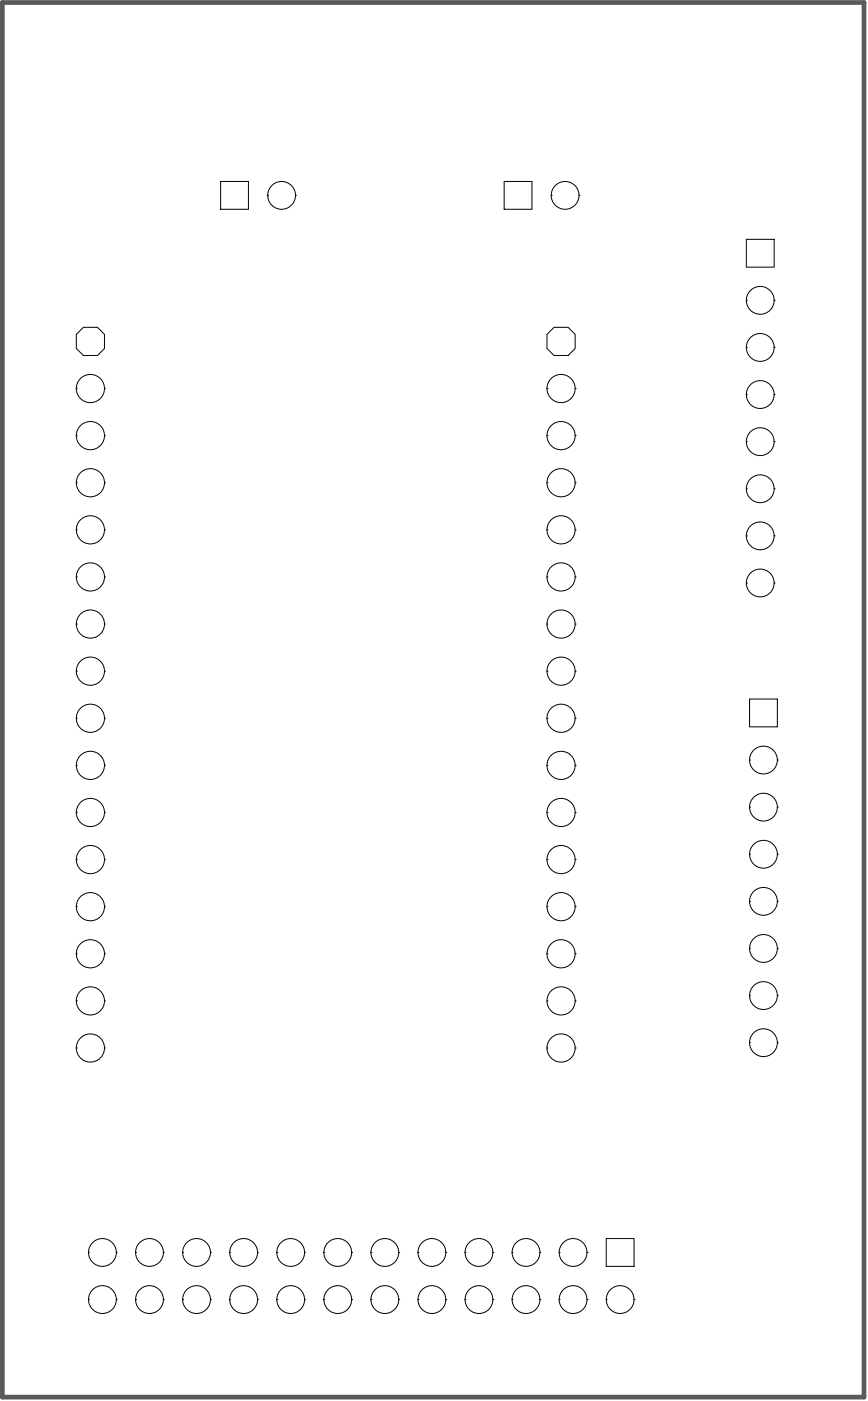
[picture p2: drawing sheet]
<svg xmlns="http://www.w3.org/2000/svg" width="156mm" height="252mm" viewBox="0 0 156 252" stroke-linecap="round" stroke-linejoin="round" font-family="sans-serif">
<path d="M.4 .5h154.8v250.3h-154.8z" fill="none" stroke="#5a5a5a" stroke-width=".84"/>
<g fill="none" stroke="#000" stroke-width=".18">
<path d="M39.6 32.6h5v5h-5zM48.1 35.1h.1M48.1 35.1a2.5 2.5 0 0 0 2.5 2.5 2.5 2.5 0 0 0 2.5-2.5M48.1 35.1a2.5 2.5 0 0 1 2.5-2.5 2.5 2.5 0 0 1 2.5 2.5M53.1 35.1h.1M90.6 32.6h5v5h-5zM99 35.1h.1M99 35.1a2.5 2.5 0 0 0 2.5 2.5 2.5 2.5 0 0 0 2.5-2.5M99 35.1a2.5 2.5 0 0 1 2.5-2.5 2.5 2.5 0 0 1 2.5 2.5M104 35.1h.1M15 58.8h2.5l1.3 1.2v2.6l-1.3 1.2h-2.5l-1.3-1.2v-2.6zM99.5 58.8h2.6l1.2 1.2v2.6l-1.2 1.2h-2.6l-1.2-1.2v-2.6z"/>
<path d="M134.1 53.9h.1M134.1 53.9a2.5 2.5 0 0 0 2.5 2.5 2.5 2.5 0 0 0 2.5-2.5M134.1 53.9a2.5 2.5 0 0 1 2.5-2.5 2.5 2.5 0 0 1 2.5 2.5M134.1 43h5v5h-5zM139.1 53.9h.1M13.7 78.2h.1M13.7 78.2a2.53 2.53 0 0 0 2.5 2.5 2.53 2.53 0 0 0 2.6-2.5M13.7 78.2a2.53 2.53 0 0 1 2.5-2.5 2.53 2.53 0 0 1 2.6 2.5M13.7 69.8h.1M13.7 69.8a2.53 2.53 0 0 0 2.5 2.5 2.53 2.53 0 0 0 2.6-2.5M13.7 69.8a2.53 2.53 0 0 1 2.5-2.6 2.53 2.53 0 0 1 2.6 2.6M18.8 78.2h.1"/>
<path d="M18.8 69.8h.1M98.3 78.2h.1M98.3 78.2a2.53 2.53 0 0 0 2.5 2.5 2.53 2.53 0 0 0 2.5-2.5M98.3 78.2a2.53 2.53 0 0 1 2.5-2.5 2.53 2.53 0 0 1 2.5 2.5M98.3 69.8h.1M98.3 69.8a2.53 2.53 0 0 0 2.5 2.5 2.53 2.53 0 0 0 2.5-2.5M98.3 69.8a2.53 2.53 0 0 1 2.5-2.6 2.53 2.53 0 0 1 2.5 2.6M103.3 78.2h.1M103.3 69.8h.1M134.1 62.4h.1M134.1 62.4a2.5 2.5 0 0 0 2.5 2.5 2.5 2.5 0 0 0 2.5-2.5M134.1 62.4a2.5 2.5 0 0 1 2.5-2.5 2.5 2.5 0 0 1 2.5 2.5"/>
<path d="M134.1 70.8h.1M134.1 70.8a2.5 2.5 0 0 0 2.5 2.5 2.5 2.5 0 0 0 2.5-2.5M134.1 70.8a2.5 2.5 0 0 1 2.5-2.5 2.5 2.5 0 0 1 2.5 2.5M134.1 79.3h.1M134.1 79.3a2.5 2.5 0 0 0 2.5 2.5 2.5 2.5 0 0 0 2.5-2.5M134.1 79.3a2.5 2.5 0 0 1 2.5-2.5 2.5 2.5 0 0 1 2.5 2.5M139.1 62.4h.1M139.1 70.8h.1M139.1 79.3h.1M13.7 95.1h.1M13.7 95.1a2.53 2.53 0 0 0 2.5 2.6 2.53 2.53 0 0 0 2.6-2.6M13.7 95.1a2.53 2.53 0 0 1 2.5-2.5 2.53 2.53 0 0 1 2.6 2.5"/>
<path d="M13.7 86.7h.1M13.7 86.7a2.53 2.53 0 0 0 2.5 2.5 2.53 2.53 0 0 0 2.6-2.5M13.7 86.7a2.53 2.53 0 0 1 2.5-2.6 2.53 2.53 0 0 1 2.6 2.6M18.8 95.1h.1M18.8 86.7h.1M98.3 95.1h.1M98.3 95.1a2.53 2.53 0 0 0 2.5 2.6 2.53 2.53 0 0 0 2.5-2.6M98.3 95.1a2.53 2.53 0 0 1 2.5-2.5 2.53 2.53 0 0 1 2.5 2.5M98.3 86.7h.1M98.3 86.7a2.53 2.53 0 0 0 2.5 2.5 2.53 2.53 0 0 0 2.5-2.5M98.3 86.7a2.53 2.53 0 0 1 2.5-2.6 2.53 2.53 0 0 1 2.5 2.6M103.3 95.1h.1"/>
<path d="M103.3 86.7h.1M134.1 87.8h.1M134.1 87.8a2.5 2.5 0 0 0 2.5 2.4 2.5 2.5 0 0 0 2.5-2.4M134.1 87.8a2.5 2.5 0 0 1 2.5-2.5 2.5 2.5 0 0 1 2.5 2.5M134.1 96.2h.1M134.1 96.2a2.5 2.5 0 0 0 2.5 2.5 2.5 2.5 0 0 0 2.5-2.5M134.1 96.2a2.5 2.5 0 0 1 2.5-2.5 2.5 2.5 0 0 1 2.5 2.5M139.1 87.8h.1M139.1 96.2h.1M13.7 112h.1M13.7 112a2.53 2.53 0 0 0 2.5 2.6 2.53 2.53 0 0 0 2.6-2.6M13.7 112a2.53 2.53 0 0 1 2.5-2.5 2.53 2.53 0 0 1 2.6 2.5"/>
<path d="M13.7 103.6h.1M13.7 103.6a2.53 2.53 0 0 0 2.5 2.5 2.53 2.53 0 0 0 2.6-2.5M13.7 103.6a2.53 2.53 0 0 1 2.5-2.5 2.53 2.53 0 0 1 2.6 2.5M18.8 112h.1M18.8 103.6h.1M98.3 112h.1M98.3 112a2.53 2.53 0 0 0 2.5 2.6 2.53 2.53 0 0 0 2.5-2.6M98.3 112a2.53 2.53 0 0 1 2.5-2.5 2.53 2.53 0 0 1 2.5 2.5M98.3 103.6h.1M98.3 103.6a2.53 2.53 0 0 0 2.5 2.5 2.53 2.53 0 0 0 2.5-2.5M98.3 103.6a2.53 2.53 0 0 1 2.5-2.5 2.53 2.53 0 0 1 2.5 2.5M103.3 112h.1"/>
<path d="M103.3 103.6h.1M134.1 104.7h.1M134.1 104.7a2.5 2.5 0 0 0 2.5 2.5 2.5 2.5 0 0 0 2.5-2.5M134.1 104.7a2.5 2.5 0 0 1 2.5-2.5 2.5 2.5 0 0 1 2.5 2.5M139.1 104.7h.1M13.7 137.4h.1M13.7 137.4a2.53 2.53 0 0 0 2.5 2.5 2.53 2.53 0 0 0 2.6-2.5M13.7 137.4a2.53 2.53 0 0 1 2.5-2.5 2.53 2.53 0 0 1 2.6 2.5M13.7 129h.1M13.7 129a2.53 2.53 0 0 0 2.5 2.5 2.53 2.53 0 0 0 2.6-2.5M13.7 129a2.53 2.53 0 0 1 2.5-2.6 2.53 2.53 0 0 1 2.6 2.6M13.7 120.5h.1"/>
<path d="M13.7 120.5a2.53 2.53 0 0 0 2.5 2.5 2.53 2.53 0 0 0 2.6-2.5M13.7 120.5a2.53 2.53 0 0 1 2.5-2.5 2.53 2.53 0 0 1 2.6 2.5M18.8 137.4h.1M18.8 129h.1M18.8 120.5h.1M98.3 137.4h.1M98.3 137.4a2.53 2.53 0 0 0 2.5 2.5 2.53 2.53 0 0 0 2.5-2.5M98.3 137.4a2.53 2.53 0 0 1 2.5-2.5 2.53 2.53 0 0 1 2.5 2.5M98.3 129h.1M98.3 129a2.53 2.53 0 0 0 2.5 2.5 2.53 2.53 0 0 0 2.5-2.5M98.3 129a2.53 2.53 0 0 1 2.5-2.6 2.53 2.53 0 0 1 2.5 2.6M98.3 120.5h.1"/>
<path d="M98.3 120.5a2.53 2.53 0 0 0 2.5 2.5 2.53 2.53 0 0 0 2.5-2.5M98.3 120.5a2.53 2.53 0 0 1 2.5-2.5 2.53 2.53 0 0 1 2.5 2.5M103.3 137.4h.1M103.3 129h.1M103.3 120.5h.1M134.6 125.5h5v5h-5zM134.6 136.5h.1M134.6 136.5a2.5 2.5 0 0 0 2.5 2.5 2.5 2.5 0 0 0 2.5-2.5M134.6 136.5a2.5 2.5 0 0 1 2.5-2.5 2.5 2.5 0 0 1 2.5 2.5M139.6 136.5h.1M13.7 154.3h.1M13.7 154.3a2.53 2.53 0 0 0 2.5 2.6 2.53 2.53 0 0 0 2.6-2.6"/>
<path d="M13.7 154.3a2.53 2.53 0 0 1 2.5-2.5 2.53 2.53 0 0 1 2.6 2.5M13.7 145.9h.1M13.7 145.9a2.53 2.53 0 0 0 2.5 2.5 2.53 2.53 0 0 0 2.6-2.5M13.7 145.9a2.53 2.53 0 0 1 2.5-2.6 2.53 2.53 0 0 1 2.6 2.6M18.8 154.3h.1M18.8 145.9h.1M98.3 154.3h.1M98.3 154.3a2.53 2.53 0 0 0 2.5 2.6 2.53 2.53 0 0 0 2.5-2.6M98.3 154.3a2.53 2.53 0 0 1 2.5-2.5 2.53 2.53 0 0 1 2.5 2.5M98.3 145.9h.1M98.3 145.9a2.53 2.53 0 0 0 2.5 2.5 2.53 2.53 0 0 0 2.5-2.5M98.3 145.9a2.53 2.53 0 0 1 2.5-2.6 2.53 2.53 0 0 1 2.5 2.6"/>
<path d="M103.3 154.3h.1M103.3 145.9h.1M134.6 153.4h.1M134.6 153.4a2.5 2.5 0 0 0 2.5 2.5 2.5 2.5 0 0 0 2.5-2.5M134.6 153.4a2.5 2.5 0 0 1 2.5-2.5 2.5 2.5 0 0 1 2.5 2.5M134.6 144.9h.1M134.6 144.9a2.5 2.5 0 0 0 2.5 2.5 2.5 2.5 0 0 0 2.5-2.5M134.6 144.9a2.5 2.5 0 0 1 2.5-2.5 2.5 2.5 0 0 1 2.5 2.5M139.6 153.4h.1M139.6 144.9h.1M13.7 179.7h.1M13.7 179.7a2.53 2.53 0 0 0 2.5 2.5 2.53 2.53 0 0 0 2.6-2.5"/>
<path d="M13.7 179.7a2.53 2.53 0 0 1 2.5-2.5 2.53 2.53 0 0 1 2.6 2.5M13.7 171.2h.1M13.7 171.2a2.53 2.53 0 0 0 2.5 2.6 2.53 2.53 0 0 0 2.6-2.6M13.7 171.2a2.53 2.53 0 0 1 2.5-2.5 2.53 2.53 0 0 1 2.6 2.5M13.7 162.8h.1M13.7 162.8a2.53 2.53 0 0 0 2.5 2.5 2.53 2.53 0 0 0 2.6-2.5M13.7 162.8a2.53 2.53 0 0 1 2.5-2.5 2.53 2.53 0 0 1 2.6 2.5M18.8 179.7h.1M18.8 171.2h.1M18.8 162.8h.1M98.3 179.7h.1M98.3 179.7a2.53 2.53 0 0 0 2.5 2.5 2.53 2.53 0 0 0 2.5-2.5"/>
<path d="M98.3 179.7a2.53 2.53 0 0 1 2.5-2.5 2.53 2.53 0 0 1 2.5 2.5M98.3 171.2h.1M98.3 171.2a2.53 2.53 0 0 0 2.5 2.6 2.53 2.53 0 0 0 2.5-2.6M98.3 171.2a2.53 2.53 0 0 1 2.5-2.5 2.53 2.53 0 0 1 2.5 2.5M98.3 162.8h.1M98.3 162.8a2.53 2.53 0 0 0 2.5 2.5 2.53 2.53 0 0 0 2.5-2.5M98.3 162.8a2.53 2.53 0 0 1 2.5-2.5 2.53 2.53 0 0 1 2.5 2.5M103.3 179.7h.1M103.3 171.2h.1M103.3 162.8h.1M134.6 178.7h.1M134.6 178.7a2.5 2.5 0 0 0 2.5 2.5 2.5 2.5 0 0 0 2.5-2.5"/>
<path d="M134.6 178.7a2.5 2.5 0 0 1 2.5-2.5 2.5 2.5 0 0 1 2.5 2.5M134.6 170.3h.1M134.6 170.3a2.5 2.5 0 0 0 2.5 2.5 2.5 2.5 0 0 0 2.5-2.5M134.6 170.3a2.5 2.5 0 0 1 2.5-2.5 2.5 2.5 0 0 1 2.5 2.5M134.6 161.8h.1M134.6 161.8a2.5 2.5 0 0 0 2.5 2.5 2.5 2.5 0 0 0 2.5-2.5M134.6 161.8a2.5 2.5 0 0 1 2.5-2.5 2.5 2.5 0 0 1 2.5 2.5M139.6 178.7h.1M139.6 170.3h.1M139.6 161.8h.1M13.7 188.2h.1M13.7 188.2a2.53 2.53 0 0 0 2.5 2.5 2.53 2.53 0 0 0 2.6-2.5"/>
<path d="M13.7 188.2a2.53 2.53 0 0 1 2.5-2.6 2.53 2.53 0 0 1 2.6 2.6M18.8 188.2h.1M98.3 188.2h.1M98.3 188.2a2.53 2.53 0 0 0 2.5 2.5 2.53 2.53 0 0 0 2.5-2.5M98.3 188.2a2.53 2.53 0 0 1 2.5-2.6 2.53 2.53 0 0 1 2.5 2.6M103.3 188.2h.1M134.6 187.2h.1M134.6 187.2a2.5 2.5 0 0 0 2.5 2.5 2.5 2.5 0 0 0 2.5-2.5M134.6 187.2a2.5 2.5 0 0 1 2.5-2.5 2.5 2.5 0 0 1 2.5 2.5M139.6 187.2h.1M15.9 233.3h.1M15.9 233.3a2.5 2.5 0 0 0 2.5 2.5 2.5 2.5 0 0 0 2.5-2.5"/>
<path d="M15.9 233.3a2.5 2.5 0 0 1 2.5-2.5 2.5 2.5 0 0 1 2.5 2.5M15.9 224.9h.1M15.9 224.9a2.5 2.5 0 0 0 2.5 2.5 2.5 2.5 0 0 0 2.5-2.5M15.9 224.9a2.5 2.5 0 0 1 2.5-2.5 2.5 2.5 0 0 1 2.5 2.5M20.9 233.3h.1M20.9 224.9h.1M24.4 233.3h.1M24.4 233.3a2.5 2.5 0 0 0 2.5 2.5 2.5 2.5 0 0 0 2.5-2.5M24.4 233.3a2.5 2.5 0 0 1 2.5-2.5 2.5 2.5 0 0 1 2.5 2.5M24.4 224.9h.1M24.4 224.9a2.5 2.5 0 0 0 2.5 2.5 2.5 2.5 0 0 0 2.5-2.5M24.4 224.9a2.5 2.5 0 0 1 2.5-2.5 2.5 2.5 0 0 1 2.5 2.5"/>
<path d="M29.4 233.3h.1M29.4 224.9h.1M32.8 233.3h.1M32.8 233.3a2.5 2.5 0 0 0 2.5 2.5 2.5 2.5 0 0 0 2.5-2.5M32.8 233.3a2.5 2.5 0 0 1 2.5-2.5 2.5 2.5 0 0 1 2.5 2.5M32.8 224.9h.1M32.8 224.9a2.5 2.5 0 0 0 2.5 2.5 2.5 2.5 0 0 0 2.5-2.5M32.8 224.9a2.5 2.5 0 0 1 2.5-2.5 2.5 2.5 0 0 1 2.5 2.5M37.8 233.3h.1M37.8 224.9h.1M41.3 233.3h.1M41.3 233.3a2.5 2.5 0 0 0 2.5 2.5 2.5 2.5 0 0 0 2.5-2.5"/>
<path d="M41.3 233.3a2.5 2.5 0 0 1 2.5-2.5 2.5 2.5 0 0 1 2.5 2.5M41.3 224.9h.1M41.3 224.9a2.5 2.5 0 0 0 2.5 2.5 2.5 2.5 0 0 0 2.5-2.5M41.3 224.9a2.5 2.5 0 0 1 2.5-2.5 2.5 2.5 0 0 1 2.5 2.5M46.3 233.3h.1M46.3 224.9h.1M49.7 233.3h.1M49.7 233.3a2.5 2.5 0 0 0 2.5 2.5 2.5 2.5 0 0 0 2.5-2.5M49.7 233.3a2.5 2.5 0 0 1 2.5-2.5 2.5 2.5 0 0 1 2.5 2.5M49.7 224.9h.1M49.7 224.9a2.5 2.5 0 0 0 2.5 2.5 2.5 2.5 0 0 0 2.5-2.5M49.7 224.9a2.5 2.5 0 0 1 2.5-2.5 2.5 2.5 0 0 1 2.5 2.5"/>
<path d="M54.7 233.3h.1M54.7 224.9h.1M58.2 233.3h.1M58.2 233.3a2.5 2.5 0 0 0 2.5 2.5 2.5 2.5 0 0 0 2.5-2.5M58.2 233.3a2.5 2.5 0 0 1 2.5-2.5 2.5 2.5 0 0 1 2.5 2.5M58.2 224.9h.1M58.2 224.9a2.5 2.5 0 0 0 2.5 2.5 2.5 2.5 0 0 0 2.5-2.5M58.2 224.9a2.5 2.5 0 0 1 2.5-2.5 2.5 2.5 0 0 1 2.5 2.5M63.2 233.3h.1M63.2 224.9h.1M66.6 233.3h.1M66.6 233.3a2.5 2.5 0 0 0 2.5 2.5 2.5 2.5 0 0 0 2.5-2.5"/>
<path d="M66.6 233.3a2.5 2.5 0 0 1 2.5-2.5 2.5 2.5 0 0 1 2.5 2.5M66.6 224.9h.1M66.6 224.9a2.5 2.5 0 0 0 2.5 2.5 2.5 2.5 0 0 0 2.5-2.5M66.6 224.9a2.5 2.5 0 0 1 2.5-2.5 2.5 2.5 0 0 1 2.5 2.5M71.6 233.3h.1M71.6 224.9h.1M75.1 233.3h.1M75.1 233.3a2.5 2.5 0 0 0 2.5 2.5 2.5 2.5 0 0 0 2.5-2.5M75.1 233.3a2.5 2.5 0 0 1 2.5-2.5 2.5 2.5 0 0 1 2.5 2.5M75.1 224.9h.1M75.1 224.9a2.5 2.5 0 0 0 2.5 2.5 2.5 2.5 0 0 0 2.5-2.5M75.1 224.9a2.5 2.5 0 0 1 2.5-2.5 2.5 2.5 0 0 1 2.5 2.5"/>
<path d="M80.1 233.3h.1M80.1 224.9h.1M83.5 233.3h.1M83.5 233.3a2.5 2.5 0 0 0 2.5 2.5 2.5 2.5 0 0 0 2.5-2.5M83.5 233.3a2.5 2.5 0 0 1 2.5-2.5 2.5 2.5 0 0 1 2.5 2.5M83.5 224.9h.1M83.5 224.9a2.5 2.5 0 0 0 2.5 2.5 2.5 2.5 0 0 0 2.5-2.5M83.5 224.9a2.5 2.5 0 0 1 2.5-2.5 2.5 2.5 0 0 1 2.5 2.5M88.5 233.3h.1M88.5 224.9h.1M92 233.3h.1M92 233.3a2.5 2.5 0 0 0 2.5 2.5 2.5 2.5 0 0 0 2.5-2.5"/>
<path d="M92 233.3a2.5 2.5 0 0 1 2.5-2.5 2.5 2.5 0 0 1 2.5 2.5M92 224.9h.1M92 224.9a2.5 2.5 0 0 0 2.5 2.5 2.5 2.5 0 0 0 2.5-2.5M92 224.9a2.5 2.5 0 0 1 2.5-2.5 2.5 2.5 0 0 1 2.5 2.5M97 233.3h.1M97 224.9h.1M100.5 233.3h.1M100.5 233.3a2.5 2.5 0 0 0 2.4 2.5 2.5 2.5 0 0 0 2.5-2.5M100.5 233.3a2.5 2.5 0 0 1 2.4-2.5 2.5 2.5 0 0 1 2.5 2.5M100.5 224.9h.1M100.5 224.9a2.5 2.5 0 0 0 2.4 2.5 2.5 2.5 0 0 0 2.5-2.5M100.5 224.9a2.5 2.5 0 0 1 2.4-2.5 2.5 2.5 0 0 1 2.5 2.5"/>
<path d="M105.4 233.3h.1M105.4 224.9h.1M108.9 233.3h.1M108.9 233.3a2.5 2.5 0 0 0 2.5 2.5 2.5 2.5 0 0 0 2.5-2.5M108.9 233.3a2.5 2.5 0 0 1 2.5-2.5 2.5 2.5 0 0 1 2.5 2.5M108.9 222.4h5v5h-5zM113.9 233.3h.1"/>
</g>
</svg>
